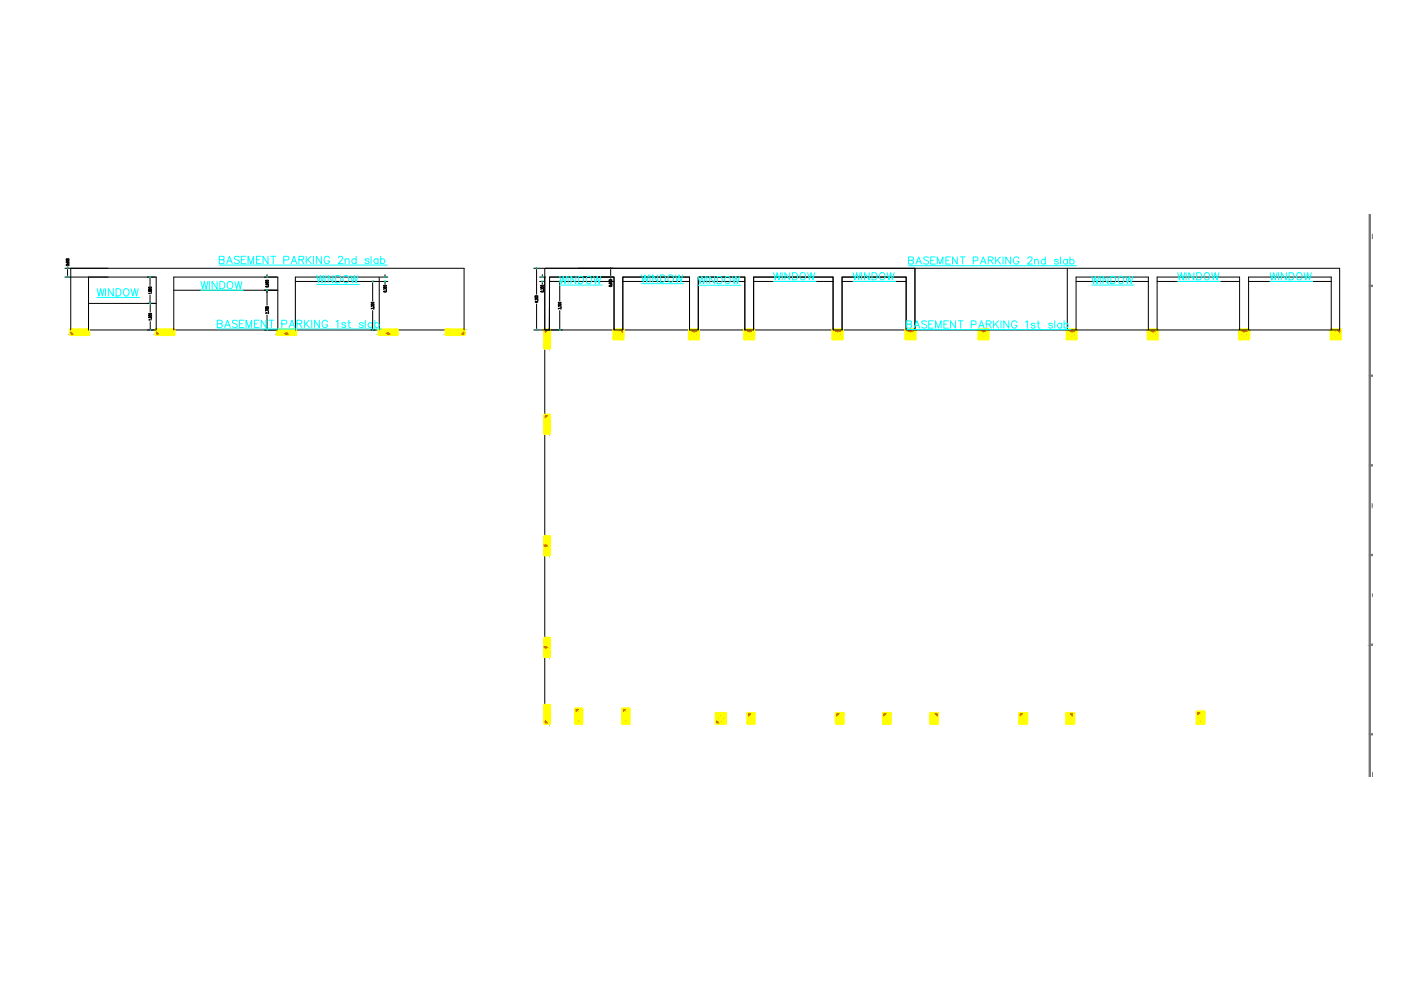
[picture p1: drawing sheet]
<svg xmlns="http://www.w3.org/2000/svg" width="297mm" height="210mm" viewBox="0 0 297 210" stroke-linecap="round" stroke-linejoin="round" font-family="sans-serif">
<!-- layer: Z09 Sheet Data -->
<path d="M290.4 45.5v119.2M290.4 79.7h.6M290.4 60.6h.6M290.4 98.7h.6M290.4 117.7h.6M290.4 155.7h.6" fill="none" stroke="#767676" stroke-width=".51"/>
<path d="M290.4 136.6v.2l.6-.2zM290.4 136.8l.6-.2v.2z" fill="#767676" stroke="#767676" stroke-width=".21"/>
<!-- layer: S03 Title Block -->
<path d="M291 49.6v1M291 50.2v.1M290.9 106.7v1M290.9 107.2h.1M291 125.9v.6M291 164.2h.1M291 164.7h.1M291 163.7v1" fill="none" stroke="#767676" stroke-width=".21"/>
<!-- layer: S04 Revision Notes -->
<g fill="none" stroke="#000" stroke-width=".21">
<path d="M13.8 56.9h84.6v13.1h-83.4v-13.1M13.8 58.7h19.3v11.3M14 54.9h.1a.3 .3 0 0 1 .3-.1 .3 .3 0 0 1 .2 .2l-.4 .1zM14.1 56.1h.5a.28 .28 0 0 1-.3 .2 .28 .28 0 0 1-.2-.2zM14.1 55.2h.5a.28 .28 0 0 1-.3 .2 .28 .28 0 0 1-.2-.2zM14.1 55.6a.29 .29 0 0 0 .2 .2 .29 .29 0 0 0 .3-.2l-.4 .1 .2 .1M14.3 56.6v.3M14.3 57.1v1.4M14.6 56h.1M18.8 58.7v11.3M31.8 59v1.5M56.3 59.8h.1a.3 .3 0 0 1 .3-.1 .3 .3 0 0 1 .2 .2l-.3 .1z"/>
<path d="M56.4 59.4a.32 .32 0 0 1 .3-.1 .32 .32 0 0 1 .2 .3h-.5zM56.6 58.2v.3M62.6 59.7h17.8M79 59.9v3.9M80.6 58.7h1.6M80.6 59.7h1.6M81.6 58.2v.3M81.6 59.9v.3M113.2 56.9h2.1M113.8 57.1v5.3M114.4 58.7h.9M114.4 59.7h.9"/>
<path d="M115 58.2v.3M115 59.9v.3M115.5 58.7h.1M115.5 56.9h78.5v13.1h-1.9v-11.3h-13.6v11.3h-1.9v-11.3h-16.8v11.3h-1.9v-11.3h-9.8v11.3h-1.9v-11.3h-14.1v11.3h-1.9v-11.3h-13.7v11.3h-1zM115.5 56.9h168.5v13.1h-168.5M115.5 58.7v94.8M116.5 59.7h13.7M118.7 59.9v3.9M129.1 59.7h.1a.3 .3 0 0 1 .3-.1 .3 .3 0 0 1 .2 .2l-.3 .1zM129.1 59.4l.1-.1a.3 .3 0 0 1 .3-.1 .3 .3 0 0 1 .2 .3h-.4zM129.5 57.1v1.4M129.5 58.7v.3"/>
<path d="M132.1 59.7h14.1M148.1 59.7h9.8M159.8 59.7h16.8M178.5 59.7h13.6M194 56.9v13.1M226.3 56.9v13.1M228.1 59.7h15.4M245.3 59.7h17.5M264.7 59.7h17.6M18.8 64.3h14.3M31.5 61.3l.3-.1h.3a.31 .31 0 0 1-.3 .3 .31 .31 0 0 1-.3-.2zM31.6 67.2v.2l.5-.2v.2h-.2z"/>
<path d="M31.6 66.8h.5v.2h-.5zM31.6 66.5l.5-.1v.2l-.3 .1zM31.6 60.9h.5a.28 .28 0 0 1-.3 .2 .28 .28 0 0 1-.2-.2zM31.6 61.5v.3l.2-.3 .3 .1a.31 .31 0 0 1-.5-.1zM31.8 62.6v1.5M31.8 64.6v1.6M31.8 68.2v1.5M32.1 61.9h.1M32.1 67.8h-.5v.1M32.1 67.5h.1M32.1 62.2h-.6l.1 .1M36.8 70v-11.3h22.1v11.3"/>
<path d="M36.8 61.5h22.1M56.3 65.5l.3-.2 .3 .1a.31 .31 0 0 1-.3 .3 .31 .31 0 0 1-.3-.2zM56.3 65.1h.1a.3 .3 0 0 1 .3-.2 .3 .3 0 0 1 .2 .3h-.5zM56.4 60.7a.3 .3 0 0 1 .3-.1 .3 .3 0 0 1 .2 .2l-.3 .1zM56.5 60.1l.2 .2h-.3a.31 .31 0 0 1 .2-.2 .31 .31 0 0 1 .3 .2v.1M56.6 61.8v2.9M56.6 66.8v2.9M56.9 66.1h.1M56.9 60.5h.1M57 66.2v.3l-.6-.2v.2M57 65.9l-.7-.2v.3M62.6 70v-11.3h17.8v11.3"/>
<path d="M78.7 65.5v-.2h.4l.2 .1-.1 .2M78.7 65v-.2l.2 .1 .3-.1 .1 .2-.1 .1M78.7 64.5a.36 .36 0 0 1 .6 .1 .33 .33 0 0 1-.3 .2 .33 .33 0 0 1-.3-.3zM78.7 64.1a.36 .36 0 0 1 .6 .1 .33 .33 0 0 1-.3 .2 .33 .33 0 0 1-.3-.3zM79 65.9v3.8M79.3 65.2h.1M81.3 61.8h.1a.3 .3 0 0 1 .3-.2 .3 .3 0 0 1 .2 .3l-.3 .1zM81.3 61.4v-.2l.3 .1 .2-.1 .2 .1-.2 .1M81.3 60.9h.1a.3 .3 0 0 1 .3-.2 .3 .3 0 0 1 .2 .3l-.3 .1zM81.3 60.6l.3-.2 .3 .1a.31 .31 0 0 1-.2 .3 .31 .31 0 0 1-.4-.2zM81.9 61.5h.1M113.2 70h2.1"/>
<path d="M113.4 62.8l.5-.1 .2 .1-.4 .1zM113.5 63.1h.5a.28 .28 0 0 1-.3 .2 .28 .28 0 0 1-.2-.2zM113.8 64.5v5.2M113.8 63.9v.3l-.4-.2h.7M114 63.8h.1M114.1 63.4v.2l-.6-.2-.1 .1 .2 .1M114.7 61.8l.5-.1 .1 .1-.4 .2zM114.7 61.4v-.2l.2 .1 .2-.1 .2 .1-.1 .1M114.7 60.9l.5-.1 .1 .1-.4 .2zM114.7 60.6l.3-.2 .3 .2-.5 .1zM115.2 61.5h.1M116.5 70v-11.3h13.7v11.3"/>
<path d="M118.4 65.5v-.2h.4l.2 .1-.1 .2M118.4 65v-.2l.2 .1 .3-.1v.3M118.4 64.5l.3-.1 .3 .2-.5 .1zM118.4 64.1h.5l.1 .1-.4 .1zM118.7 65.9v3.8M118.9 65.2h.1M129.1 60.6h.1a.3 .3 0 0 1 .3-.2 .3 .3 0 0 1 .2 .3l-.3 .1zM129.2 60l-.1 .1a.32 .32 0 0 0 .4 .2 .32 .32 0 0 0 .2-.3h-.3l.2 .2M129.7 60.4h.1M132.1 70v-11.3h14.1v11.3M148.1 70v-11.3h9.8v11.3M159.8 70v-11.3h16.8v11.3"/>
<path d="M178.5 70v-11.3h13.6v11.3M228.1 70v-11.3h15.4v11.3M245.3 70v-11.3h17.5v11.3M264.7 70v-11.3h17.6v11.3"/>
</g>
<!-- layer: B01 Columns -->
<g fill="#767676" stroke="#767676" stroke-width=".21">
<path d="M115.5 70l1 3.7v-3.7zM115.5 70l1 3.7h-1z"/>
<path d="M130.2 70l1.9 1.8v-1.8zM130.2 70l1.9 1.8h-1.9z"/>
<path d="M146.2 70l1.9 1.8v-1.8zM146.2 70l1.9 1.8h-1.9z"/>
<path d="M157.9 70l1.9 1.8v-1.8zM157.9 70l1.9 1.8h-1.9z"/>
<path d="M176.6 70l1.9 1.8v-1.8zM176.6 70l1.9 1.8h-1.9z"/>
<path d="M115.5 88.1l1 3.7v-3.7zM115.5 88.1l1 3.7h-1z"/>
<path d="M115.5 113.8l1 3.8v-3.8zM115.5 113.8l1 3.8h-1z"/>
<path d="M115.5 135.4l1 3.7v-3.7zM115.5 135.4l1 3.7h-1z"/>
<path d="M115.5 149.6l1 3.7v-3.7zM115.5 149.6l1 3.7h-1z"/>
<path d="M122.1 150.4l1.2 2.9v-2.9zM122.1 150.4l1.2 2.9h-1.2z"/>
<path d="M132.1 150.4l1.2 2.9v-2.9zM132.1 150.4l1.2 2.9h-1.2z"/>
<path d="M151.9 151.3l1.9 2v-2zM151.9 151.3l1.9 2h-1.9z"/>
<path d="M207.6 70l1.8 1.8v-1.8zM207.6 70l1.8 1.8h-1.8z"/>
<path d="M226.3 70l1.8 1.8v-1.8zM226.3 70l1.8 1.8h-1.8z"/>
<path d="M282.3 70l1.9 1.8v-1.8zM282.3 70l1.9 1.8h-1.9z"/>
<path d="M158.6 151.3l1.3 2v-2zM158.6 151.3l1.3 2h-1.3z"/>
<path d="M177.3 151.3l1.4 2v-2zM177.3 151.3l1.4 2h-1.4z"/>
<path d="M187.3 151.3l1.4 2v-2zM187.3 151.3l1.4 2h-1.4z"/>
<path d="M197.3 151.3l1.4 2v-2zM197.3 151.3l1.4 2h-1.4z"/>
<path d="M216.2 151.3l1.4 2v-2zM216.2 151.3l1.4 2h-1.4z"/>
<path d="M226.2 151.3l1.4 2v-2zM226.2 151.3l1.4 2h-1.4z"/>
<path d="M253.8 151l1.4 2.3v-2.3zM253.8 151l1.4 2.3h-1.4z"/>
<path d="M192.1 70l1.9 1.8v-1.8zM192.1 70l1.9 1.8h-1.9z"/>
<path d="M262.8 70l1.9 1.8v-1.8zM262.8 70l1.9 1.8h-1.9z"/>
<path d="M243.5 70l1.8 1.8v-1.8zM243.5 70l1.8 1.8h-1.8z"/>
<path d="M15 70v.9l3.8-.9zM15 70.9l3.8-.9v.9z"/>
<path d="M33.1 70v.9l3.7-.9zM33.1 70.9l3.7-.9v.9z"/>
<path d="M58.9 70v.9l3.7-.9zM58.9 70.9l3.7-.9v.9z"/>
<path d="M80.4 70v.9l3.8-.9zM80.4 70.9l3.8-.9v.9z"/>
<path d="M94.6 70v.9l3.8-.9zM94.6 70.9l3.8-.9v.9z"/>
</g>
<g fill="none" stroke="#ff0" stroke-width=".72">
<path d="M15 70h3.8v.9h-3.8v-.9l3.8 .9M18.8 70l-3.8 .9M33.1 70h3.7v.9h-3.7v-.9l3.7 .9M36.8 70l-3.7 .9M58.9 70h3.7v.9h-3.7v-.9l3.7 .9M62.6 70l-3.7 .9M80.4 70h3.8v.9h-3.8v-.9l3.8 .9M84.2 70l-3.8 .9M94.6 70h3.8v.9h-3.8v-.9l3.8 .9M98.4 70l-3.8 .9M115.5 70l1 3.7M116.5 70v3.7h-1v-3.7h1l-1 3.7"/>
<path d="M130.2 70l1.9 1.8M132.1 70v1.8h-1.9v-1.8h1.9l-1.9 1.8M146.2 70l1.9 1.8M148.1 70v1.8h-1.9v-1.8h1.9l-1.9 1.8M157.9 70l1.9 1.8M159.8 70v1.8h-1.9v-1.8h1.9l-1.9 1.8M176.6 70l1.9 1.8M178.5 70v1.8h-1.9v-1.8h1.9l-1.9 1.8M192.1 70l1.9 1.8M194 70v1.8h-1.9v-1.8h1.9l-1.9 1.8M207.6 70l1.8 1.8M209.4 70v1.8h-1.8v-1.8h1.8l-1.8 1.8"/>
<path d="M226.3 70l1.8 1.8M228.1 70v1.8h-1.8v-1.8h1.8l-1.8 1.8M243.5 70l1.8 1.8M245.3 70v1.8h-1.8v-1.8h1.8l-1.8 1.8M262.8 70l1.9 1.8M264.7 70v1.8h-1.9v-1.8h1.9l-1.9 1.8M282.3 70l1.9 1.8M284.2 70v1.8h-1.9v-1.8h1.9l-1.9 1.8M115.5 88.1l1 3.7M116.5 88.1v3.7h-1v-3.7h1l-1 3.7M115.5 113.8l1 3.8M116.5 113.8v3.8h-1v-3.8h1l-1 3.8"/>
<path d="M115.5 135.4l1 3.7M116.5 135.4v3.7h-1v-3.7h1l-1 3.7M115.5 149.6l1 3.7M116.5 149.6v3.7h-1v-3.7h1l-1 3.7M122.1 150.4l1.2 2.9M123.3 150.4v2.9h-1.2v-2.9h1.2l-1.2 2.9M132.1 150.4l1.2 2.9M133.3 150.4v2.9h-1.2v-2.9h1.2l-1.2 2.9M151.9 151.3l1.9 2M153.8 151.3v2h-1.9v-2h1.9l-1.9 2M158.6 151.3l1.3 2M159.9 151.3v2h-1.3v-2h1.3l-1.3 2"/>
<path d="M177.3 151.3l1.4 2M178.7 151.3v2h-1.4v-2h1.4l-1.4 2M187.3 151.3l1.4 2M188.7 151.3v2h-1.4v-2h1.4l-1.4 2M197.3 151.3l1.4 2M198.7 151.3v2h-1.4v-2h1.4l-1.4 2M216.2 151.3l1.4 2M217.6 151.3v2h-1.4v-2h1.4l-1.4 2M226.2 151.3l1.4 2M227.6 151.3v2h-1.4v-2h1.4l-1.4 2M253.8 151l1.4 2.3M255.2 151v2.3h-1.4v-2.3h1.4l-1.4 2.3"/>
</g>
<!-- layer: U06 References -->
<g fill="#ff3f00" stroke="#ff3f00" stroke-width=".21">
<path d="M122.2 150.4h.3l-.3 .4z"/>
<path d="M115.6 70h.4l-.4 .4z"/>
<path d="M132.2 150.4h.3l-.3 .4z"/>
<path d="M158.7 151.4h.4l-.4 .3z"/>
<path d="M177.4 151.4h.4l-.4 .3z"/>
<path d="M187.4 151.4h.4l-.4 .3z"/>
<path d="M198.3 151.4h.3v.3z"/>
<path d="M216.3 151.4h.4l-.4 .3z"/>
<path d="M227 151.4h.3v.3z"/>
<path d="M254 151.1h.3l-.3 .4z"/>
<path d="M283.7 70h.3v.4z"/>
<path d="M131.6 70h.4v.4z"/>
<path d="M147 70.1h.2z"/>
<path d="M158.8 70.1h.1z"/>
<path d="M177.5 70.1h.2z"/>
<path d="M192.9 70.1h.2z"/>
<path d="M208.4 70.1h.2z"/>
<path d="M263.7 70.1h.2z"/>
<path d="M244.3 70.1h.2z"/>
<path d="M227.1 70.1h.2z"/>
<path d="M115.6 137.1h.2z"/>
<path d="M115.6 115.6h.2z"/>
<path d="M115.6 88.2h.4l-.4 .3z"/>
<path d="M152 152.9l.3 .3h-.3z"/>
<path d="M97.9 70.8l.4-.3v.3z"/>
<path d="M15.1 70.5l.3 .3h-.3z"/>
<path d="M82.2 70.6h.2z"/>
<path d="M60.7 70.6h.1z"/>
<path d="M33.2 70.5l.3 .3h-.3z"/>
<path d="M115.6 152.9v.3h.4zM115.6 152.9l.4 .3z"/>
<path d="M147 70.1l.2 .1zM147 70.1l.2 .1z"/>
<path d="M147 70.3h.2zM147 70.2l.2 .1zM147 70.2l.2 .1z"/>
<path d="M158.8 70.1l.2 .1zM158.8 70.1l.2 .1z"/>
<path d="M158.8 70.3h.1zM158.7 70.2l.2 .1zM158.7 70.2h.3z"/>
<path d="M177.5 70.1l.2 .1zM177.5 70.1l.2 .1z"/>
<path d="M177.5 70.3h.2zM177.4 70.2l.3 .1zM177.4 70.2h.3z"/>
<path d="M192.9 70.1l.3 .1zM192.9 70.1l.3 .1z"/>
<path d="M192.9 70.3h.2zM192.9 70.2l.2 .1zM192.9 70.2h.3z"/>
<path d="M208.4 70.1l.2 .1zM208.4 70.1l.2 .1z"/>
<path d="M208.4 70.3h.2zM208.4 70.2l.2 .1zM208.4 70.2h.2z"/>
<path d="M263.7 70.1l.2 .1zM263.7 70.1l.2 .1z"/>
<path d="M263.7 70.3h.2zM263.6 70.2l.3 .1zM263.6 70.2h.3z"/>
<path d="M244.3 70.1l.2 .1zM244.3 70.1l.2 .1z"/>
<path d="M244.3 70.3h.2zM244.3 70.2l.2 .1zM244.3 70.2h.2z"/>
<path d="M227.1 70.1l.3 .1zM227.1 70.1l.3 .1z"/>
<path d="M227.1 70.3h.2zM227.1 70.2l.2 .1zM227.1 70.2h.3z"/>
<path d="M115.6 137.1l.2 .1zM115.6 137.1l.2 .1z"/>
<path d="M115.6 137.4h.2zM115.5 137.2l.3 .2zM115.5 137.2h.3v.2z"/>
<path d="M115.6 115.6l.2 .1zM115.6 115.6l.2 .1z"/>
<path d="M115.6 115.8h.2zM115.5 115.7l.3 .1zM115.5 115.7h.3v.1z"/>
<path d="M82.2 70.6v.2h.2zM82.2 70.6l.2 .2z"/>
<path d="M82.2 70.9h.2zM82.2 70.8l.2 .1zM82.2 70.8h.2z"/>
<path d="M60.7 70.6l-.1 .2h.3zM60.7 70.6l.2 .2z"/>
<path d="M60.7 70.9h.1zM60.6 70.8l.2 .1zM60.6 70.8h.3z"/>
</g>
<g fill="none" stroke="#ff3f00" stroke-width=".21">
<path d="M15.1 70.5l.3 .3h-.3zM33.2 70.5l.3 .3h-.3zM97.9 70.8l.4-.3v.3zM115.6 70h.4l-.4 .4zM131.6 70h.4v.4zM283.7 70h.3v.4zM115.6 88.2h.4l-.4 .3zM115.6 152.9l.4 .3h-.4zM122.2 150.4h.3l-.3 .4zM132.2 150.4h.3l-.3 .4zM152 152.9l.3 .3h-.3zM158.7 151.4h.4l-.4 .3z"/>
<path d="M177.4 151.4h.4l-.4 .3zM187.4 151.4h.4l-.4 .3zM198.3 151.4h.3v.3zM216.3 151.4h.4l-.4 .3zM227 151.4h.3v.3zM254 151.1h.3l-.3 .4z"/>
<circle cx="60.8" cy="70.7" r=".15"/>
<circle cx="82.3" cy="70.7" r=".15"/>
<circle cx="147.1" cy="70.2" r=".15"/>
<circle cx="158.9" cy="70.2" r=".15"/>
<circle cx="177.6" cy="70.2" r=".15"/>
<circle cx="193.1" cy="70.2" r=".15"/>
<circle cx="208.5" cy="70.2" r=".15"/>
<circle cx="227.2" cy="70.2" r=".15"/>
<circle cx="244.4" cy="70.2" r=".15"/>
<circle cx="263.8" cy="70.2" r=".15"/>
<circle cx="115.7" cy="115.7" r=".15"/>
<circle cx="115.7" cy="137.2" r=".15"/>
</g>
<!-- layer: T01 Dimensions -->
<g fill="none" stroke="#00dd37" stroke-width=".21">
<path d="M14.3 57v.1M14.3 58.5v.1M31.8 58.9v.1M56.6 58.5v.1M79 59.8v.1M81.6 58.5v.1M81.6 59.8v.1M113.8 57v.1M115 58.5v.1M115 59.8v.1M118.7 59.8v.1M129.5 57v.1"/>
<path d="M129.5 58.5v.1M31.8 64.1v.1M31.8 64.5v.1M31.8 69.7v.1M56.6 61.7v.1M56.6 69.7v.1M79 69.7v.1M113.8 69.7v.1M118.7 69.7v.1"/>
<circle cx="14.3" cy="56.9" r=".11"/>
<circle cx="14.3" cy="58.7" r=".11"/>
<circle cx="31.8" cy="58.7" r=".11"/>
<circle cx="56.6" cy="58.7" r=".11"/>
<circle cx="79" cy="59.7" r=".11"/>
<circle cx="81.7" cy="59.7" r=".11"/>
<circle cx="81.7" cy="58.7" r=".11"/>
<circle cx="113.8" cy="56.9" r=".11"/>
<circle cx="115" cy="59.7" r=".11"/>
<circle cx="115" cy="58.7" r=".11"/>
<circle cx="118.7" cy="59.7" r=".11"/>
<circle cx="129.5" cy="58.7" r=".11"/>
<circle cx="129.5" cy="56.9" r=".11"/>
<circle cx="31.8" cy="64.3" r=".11"/>
<circle cx="31.9" cy="64.3" r=".11"/>
<circle cx="31.9" cy="69.9" r=".11"/>
<circle cx="56.6" cy="61.5" r=".11"/>
<circle cx="56.6" cy="69.9" r=".11"/>
<circle cx="79" cy="69.9" r=".11"/>
<circle cx="113.8" cy="69.9" r=".11"/>
<circle cx="118.7" cy="69.9" r=".11"/>
</g>
<!-- layer: U02 Notes - General -->
<g fill="none" stroke="#0ff" stroke-width=".21">
<path d="M42.6 59.7l.4 1.5 .3-1.5 .4 1.5 .4-1.5M44.4 59.7v1.5M46 59.7v1.5l-1-1.5v1.5M46.5 55.1l.9-.1 .1-.5-1-.2v1.6h.7l.3-.2v-.5l-.3-.1M46.5 56.2h35.6M46.6 59.7h.5a.84 .84 0 0 1 .6 .8 .84 .84 0 0 1-.6 .7h-.5zM48.1 55.9l.6-1.6 .5 1.6M48.3 55.4h.7M48.3 59.9a.59 .59 0 0 1 .7-.2 .59 .59 0 0 1 .4 .6v.3a.59 .59 0 0 1-.6 .7 .59 .59 0 0 1-.6-.7zM49.8 59.7l.4 1.5 .4-1.5 .3 1.5 .4-1.5M50.7 54.6l-.4-.3-.5 .1-.1 .2 .1 .3 .8 .4 .1 .4a.65 .65 0 0 1-1 0M51.2 55.1h.6"/>
<path d="M52.1 54.3h-.9v1.6h.9M52.6 55.9v-1.6l.6 1.6 .6-1.6v1.6M54.4 55.1h.6M55.3 54.3h-.9v1.6h.9M56.8 54.3v1.6l-1-1.6v1.6M57.4 54.3h1.1M57.9 54.3v1.6M60.2 55.1h.6l.4-.3a.39 .39 0 0 0-.4-.5h-.6v1.6M61.7 55.9l.6-1.6 .6 1.6M61.9 55.4h.8M63.4 55.1l.9-.1 .1-.2-.1-.4-.9-.1v1.6M63.9 55.1l.5 .8"/>
<path d="M64.9 54.3v1.6M65.3 55l.7 .9M66 54.3l-1.1 1.1M66.5 54.3v1.6M67.2 58.4l.3 1.6 .4-1.6 .4 1.6 .3-1.6M68.1 54.3v1.6l-1-1.6v1.6M68.9 58.4v1.6M69.8 54.7a.57 .57 0 0 0-.6-.4 .57 .57 0 0 0-.5 .6v.4a.55 .55 0 0 0 .6 .6 .55 .55 0 0 0 .5-.6h-.3M70.6 58.4v1.6l-1-1.6v1.6M71.2 58.4h.5a.82 .82 0 0 1 .6 .8 .82 .82 0 0 1-.6 .8h-.5zM71.8 54.7l.1-.3 .5-.1 .1 .1 .2 .4-1 1.1h1M73 58.5a.76 .76 0 0 1 .9 .3 .76 .76 0 0 1-.1 1l-.2 .1a.75 .75 0 0 1-.8-.3 .75 .75 0 0 1 .1-.9z"/>
<path d="M73.2 55.1l.3-.3 .4 .1 .1 1M73.2 54.8v1.1M74.4 58.4l.3 1.6 .4-1.6 .4 1.6 .4-1.6M75.5 55.1a.49 .49 0 0 0-.7-.1 .49 .49 0 0 0 0 .7 .49 .49 0 0 0 .7 0M75.5 54.3v1.6M78.2 55.1a.51 .51 0 0 0-.8 0l.3 .2 .5 .1v.3a.47 .47 0 0 1-.4 .2 .47 .47 0 0 1-.4-.2M78.7 54.3v1.6M80.2 55.1a.49 .49 0 0 0-.8-.1 .49 .49 0 0 0 0 .7 .49 .49 0 0 0 .8 0M80.2 54.8v1.1M80.7 55.1a.49 .49 0 0 1 .7-.1 .49 .49 0 0 1 0 .7 .49 .49 0 0 1-.7 0M80.7 54.3v1.6M118.7 58.6l.4 1.5 .3-1.5 .4 1.5 .4-1.5"/>
<path d="M120.5 58.6v1.5M122.1 58.6v1.5l-1.1-1.5v1.5M122.7 58.6h.5a.84 .84 0 0 1 .5 .8 .84 .84 0 0 1-.5 .7h-.5zM124.4 58.8a.71 .71 0 0 1 1 .1 .71 .71 0 0 1-.1 1 .63 .63 0 0 1-.9 .1 .63 .63 0 0 1-.1-.8zM125.9 58.6l.4 1.5 .3-1.5 .4 1.5 .4-1.5M136 58.3l.4 1.5 .4-1.5 .3 1.5 .4-1.5M137.8 58.3v1.5M139.5 58.3v1.5l-1.1-1.5v1.5M140.1 58.3h.5a.84 .84 0 0 1 .5 .8 .84 .84 0 0 1-.5 .7h-.5zM141.7 58.5a.59 .59 0 0 1 .7-.2 .59 .59 0 0 1 .4 .6v.4a.59 .59 0 0 1-.6 .6 .59 .59 0 0 1-.6-.6zM143.2 58.3l.4 1.5 .4-1.5 .4 1.5 .3-1.5M148.1 58.6l.3 1.5 .4-1.5 .4 1.5 .4-1.5"/>
<path d="M149.9 58.6v1.5M151.5 58.6v1.5l-1-1.5v1.5M152.1 58.6h.5a.82 .82 0 0 1 .6 .8 .82 .82 0 0 1-.6 .7h-.5zM153.9 58.7a.74 .74 0 0 1 .9 .7 .74 .74 0 0 1-.9 .7l-.3-.6v-.3zM155.3 58.6l.4 1.5 .3-1.5 .4 1.5 .4-1.5M164 57.8l.4 1.5 .4-1.5 .4 1.5 .3-1.5M164 59.7h9M165.8 57.8v1.5M167.4 57.8v1.5l-1-1.5v1.5M168 57.8h.6a.82 .82 0 0 1 .5 .8 .82 .82 0 0 1-.5 .7h-.6zM169.9 57.9a.74 .74 0 0 1 .9 .7 .74 .74 0 0 1-.9 .7l-.3-.6 .1-.5zM171.3 57.8l.3 1.5 .4-1.5 .4 1.5 .3-1.5"/>
<path d="M180.9 57.8l.3 1.5 .4-1.5 .4 1.5 .4-1.5M180.9 59.7h9M182.7 57.8v1.5M184.3 57.8v1.5l-1-1.5v1.5M184.9 57.8h.5a.82 .82 0 0 1 .6 .8 .82 .82 0 0 1-.6 .7h-.5zM186.7 57.9a.74 .74 0 0 1 1 .7 .74 .74 0 0 1-1 .7l-.2-.6v-.5zM188.1 57.8l.4 1.5 .3-1.5 .4 1.5 .4-1.5M192.6 55.2l1-.1v-.5l-1-.1v1.5h.7a.4 .4 0 0 0 .4-.4 .4 .4 0 0 0-.4-.4M192.6 56.3h35.7M194.2 56l.6-1.5 .6 1.5M194.5 55.5h.7M196.9 54.7l-.4-.2h-.5l-.2 .2 .2 .4 .8 .3 .1 .4-.4 .2h-.5l-.2-.2"/>
<path d="M197.3 55.2h.6M198.3 54.5h-1v1.5h1M198.7 56v-1.5l.6 1.5 .6-1.5v1.5M200.5 55.2h.6M201.5 54.5h-1v1.5h1M203 54.5v1.5l-1.1-1.5v1.5M203.6 54.5h1M204.1 54.5v1.5M206.3 55.3l.9-.1 .2-.2-.2-.5h-.9v1.5M207.9 56l.6-1.5 .6 1.5M208.1 55.5h.7M209.5 55.2h.7l.3-.1 .1-.3-.2-.3h-.9v1.5"/>
<path d="M210 55.2l.6 .8M211.1 54.5v1.5M211.5 55.1l.6 .9M212.1 54.5l-1 1M212.7 54.5v1.5M214.3 54.5v1.5l-1.1-1.5v1.5M216 54.8a.64 .64 0 0 0-.9-.3 .64 .64 0 0 0-.2 .9 .57 .57 0 0 0 .5 .6 .57 .57 0 0 0 .6-.6h-.4M217.9 54.8l.2-.3 .7 .1v.5l-.9 .9h1M219.3 55.3l.4-.3 .4 .1v.9M219.3 55v1M221.6 55.2a.5 .5 0 0 0-.7-.1 .5 .5 0 0 0 0 .8 .5 .5 0 0 0 .7-.1M221.6 54.5v1.5"/>
<path d="M224.4 55.2l-.1-.1a.54 .54 0 0 0-.7 .1l.8 .5-.1 .3h-.2h-.4l-.1-.2M224.8 54.5v1.5M226.3 55.2a.5 .5 0 0 0-.7-.1 .5 .5 0 0 0 0 .8 .5 .5 0 0 0 .7-.1M226.3 55v1M226.8 55.2a.5 .5 0 0 1 .8-.1 .5 .5 0 0 1 0 .8 .5 .5 0 0 1-.8-.1M226.8 54.5v1.5M231.5 58.6l.4 1.5 .3-1.5 .4 1.5 .4-1.5M233.3 58.6v1.5M234.9 58.6v1.5l-1-1.5v1.5M235.5 58.6h.5a.84 .84 0 0 1 .6 .8 .84 .84 0 0 1-.6 .7h-.5zM237.2 58.8a.59 .59 0 0 1 .7-.2 .59 .59 0 0 1 .4 .6v.3a.59 .59 0 0 1-.6 .7 .59 .59 0 0 1-.6-.7zM238.7 58.6l.4 1.5 .4-1.5 .3 1.5 .4-1.5"/>
<path d="M249.7 57.8l.4 1.5 .4-1.5 .3 1.5 .4-1.5M249.7 59.7h9M251.5 57.8v1.5M253.1 57.8v1.5l-1-1.5v1.5M253.7 57.8h.5a.79 .79 0 0 1 .6 .8 .79 .79 0 0 1-.6 .7h-.5zM255.6 57.9a.74 .74 0 0 1 .9 .7 .74 .74 0 0 1-.9 .7l-.3-.6v-.3zM256.9 57.8l.4 1.5 .4-1.5 .3 1.5 .4-1.5M269.3 57.8l.4 1.5 .4-1.5 .3 1.5 .4-1.5M269.3 59.7h9M271.1 57.8v1.5M272.7 57.8v1.5l-1-1.5v1.5M273.3 57.8h.5a.82 .82 0 0 1 .6 .8 .82 .82 0 0 1-.6 .7h-.5z"/>
<path d="M275 58a.71 .71 0 0 1 1 .1 .71 .71 0 0 1-.1 1 .63 .63 0 0 1-.8 .1 .63 .63 0 0 1-.2-.8zM276.5 57.8l.4 1.5 .4-1.5 .3 1.5 .4-1.5M20.6 61.2l.4 1.6 .4-1.6 .3 1.6 .4-1.6M20.6 63.1h9M22.4 61.2v1.6M24 61.2v1.6l-1-1.6v1.6M24.6 61.2h.5a.84 .84 0 0 1 .5 .8 .84 .84 0 0 1-.5 .8h-.5zM26.3 61.4a.59 .59 0 0 1 .7-.2 .59 .59 0 0 1 .4 .6v.4a.59 .59 0 0 1-.6 .6 .59 .59 0 0 1-.6-.6zM27.8 61.2l.4 1.6 .3-1.6 .4 1.6 .4-1.6M42.6 61.5h9M46.1 68.7l.9-.1 .1-.2-.1-.4-.9-.1v1.6h.7l.3-.3a.39 .39 0 0 0-.3-.5M46.1 69.8h34.8"/>
<path d="M47.6 69.5l.6-1.6 .6 1.6M47.9 68.9h.7M50.3 68.1l-.1-.1a.56 .56 0 0 0-.9 .3l.1 .2 .8 .3 .1 .2-.1 .4a.69 .69 0 0 1-.9-.2M50.8 68.7h.6M51.7 67.9h-.9v1.6h.9M52.2 69.5v-1.6l.6 1.6 .6-1.6v1.6M53.9 68.7h.6M54.9 67.9h-1v1.6h1M56.4 67.9v1.6l-1-1.6v1.6M57 67.9h1.1M57.5 67.9v1.6M59.7 68.7h.7a.4 .4 0 0 0 .4-.4 .4 .4 0 0 0-.4-.4h-.7v1.6"/>
<path d="M61.3 69.5l.6-1.6 .6 1.6M61.5 68.9h.8M63 68.7l.9-.1v-.5l-.3-.2h-.6v1.6M63.5 68.7l.5 .8M64.5 67.9v1.6M64.9 68.6l.6 .9M65.5 67.9l-1 1M66.1 67.9v1.6M67.2 60.3h9M67.7 67.9v1.6l-1-1.6v1.6M69.4 68.3a.59 .59 0 0 0-.6-.4 .59 .59 0 0 0-.5 .6v.4a.57 .57 0 0 0 .6 .6 .57 .57 0 0 0 .5-.6h-.3M71.3 68.2l.3-.3v1.6"/>
<path d="M73.3 68.7a.39 .39 0 0 0-.4-.3 .39 .39 0 0 0-.4 .4l.7 .2 .1 .2a.47 .47 0 0 1-.8 0M73.7 68.4h.6M74 67.9v1.5l.3 .1M77 68.7a.47 .47 0 0 0-.4-.3 .47 .47 0 0 0-.4 .3l.7 .3 .1 .2a.51 .51 0 0 1-.8 0M77.4 67.9v1.6M78.9 68.7a.5 .5 0 0 0-.7-.1 .5 .5 0 0 0 0 .7 .5 .5 0 0 0 .7-.1M78.9 68.4v1.1M79.5 68.7a.5 .5 0 0 1 .7-.1 .5 .5 0 0 1 0 .7 .5 .5 0 0 1-.7-.1M79.5 67.9v1.6M118.7 60.4h9M136 60.1h9M148.1 60.5h9"/>
<path d="M192.2 68.7h.9l.2-.3-.1-.3-1-.1v1.6l.9-.1 .2-.5-.4-.3M192.2 69.9h34.8M193.8 69.6l.6-1.6 .6 1.6M194 69h.7M196.5 68.2l-.4-.2-.7 .2 .2 .4 .8 .4 .1 .3a.65 .65 0 0 1-1.1 0M196.9 68.7h.6M197.9 68h-1v1.6h1M198.3 69.6v-1.6l.6 1.6 .6-1.6v1.6M200.1 68.7h.6M201.1 68h-1v1.6h1M202.6 68v1.6l-1.1-1.6v1.6M203.2 68h1"/>
<path d="M203.7 68v1.6M205.9 68.8l1-.1v-.6l-1-.1v1.6M207.5 69.6l.6-1.6 .6 1.6M207.7 69h.7M209.1 68.7h.9l.2-.4-.4-.3h-.7v1.6M209.6 68.7l.6 .9M210.7 68v1.6M211 68.7l.7 .9M211.7 68l-1 1M212.2 68v1.6M213.9 68v1.6l-1.1-1.6v1.6M215.6 68.4a.56 .56 0 0 0-.7-.4 .56 .56 0 0 0-.4 .6v.4a.55 .55 0 0 0 .5 .6 .55 .55 0 0 0 .6-.6h-.4"/>
<path d="M217.4 68.3l.4-.3v1.6M219.4 68.7v-.1a.54 .54 0 0 0-.8 .1l.2 .3 .6 .1v.2a.44 .44 0 0 1-.4 .3 .44 .44 0 0 1-.4-.3M219.9 68.5h.5M220.1 68v1.3l.1 .2 .3 .1M223.2 68.7l-.3-.2-.6 .2 .3 .3 .5 .1 .1 .2a.44 .44 0 0 1-.4 .3 .44 .44 0 0 1-.5-.3M223.6 68v1.6M225.1 68.7a.49 .49 0 0 0-.7 0 .49 .49 0 0 0 0 .7 .49 .49 0 0 0 .7-.1M225.1 68.5v1.1M225.6 68.7a.49 .49 0 0 1 .7 0 .49 .49 0 0 1 0 .7 .49 .49 0 0 1-.7-.1M225.6 68v1.6M231.5 60.4h9"/>
</g>
</svg>
